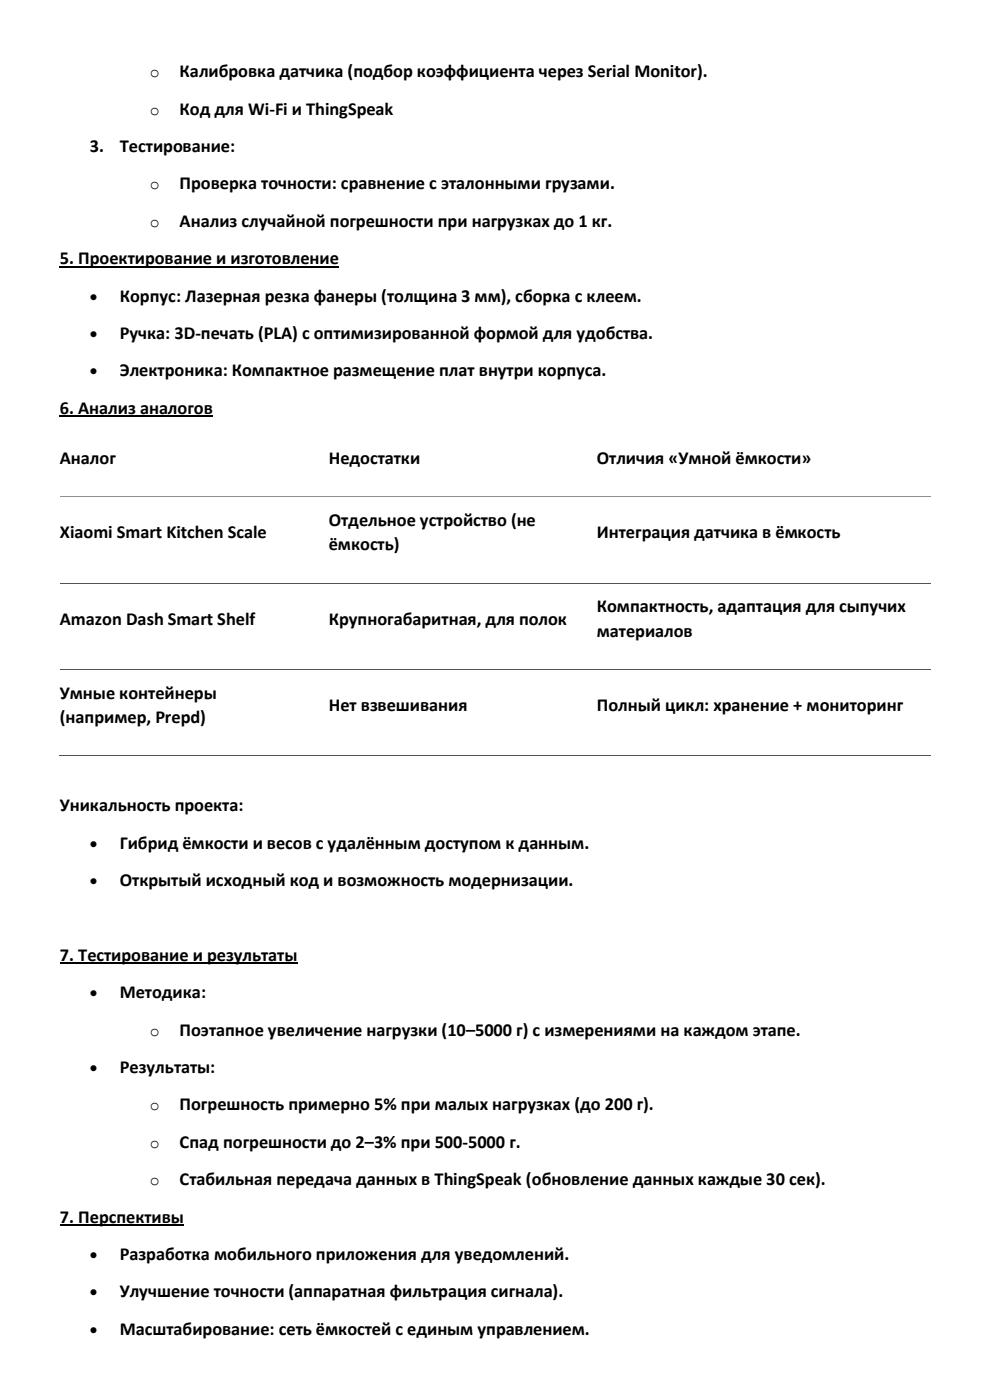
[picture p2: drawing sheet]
<svg xmlns="http://www.w3.org/2000/svg" width="210mm" height="297mm" viewBox="0 0 210 297" stroke-linecap="round" stroke-linejoin="round" font-family="sans-serif">
<defs><g id="words">
<g font-size="3.9">
<text x="38.1" y="16.4">Калибровка датчика (подбор коэффициента через Serial Monitor).</text>
<text x="38.1" y="24.3">Код для Wi-Fi и ThingSpeak</text>
<text x="19" y="32.3">3.</text>
<text x="25.4" y="32.3">Тестирование:</text>
<text x="38.1" y="40.2">Проверка точности: сравнение с эталонными грузами.</text>
<text x="38.1" y="48.1">Анализ случайной погрешности при нагрузках до 1 кг.</text>
<text x="12.7" y="56.1">5. Проектирование и изготовление</text>
<text x="25.4" y="64">Корпус: Лазерная резка фанеры (толщина 3 мм), сборка c клеем.</text>
<text x="25.4" y="71.9">Ручка: 3D-печать (PLA) с оптимизированной формой для удобства.</text>
<text x="25.4" y="79.8">Электроника: Компактное размещение плат внутри корпуса.</text>
<text x="12.7" y="87.8">6. Анализ аналогов</text>
<text x="12.7" y="98.4">Аналог</text>
<text x="69.7" y="98.4">Недостатки</text>
<text x="126.6" y="98.4">Отличия «Умной ёмкости»</text>
<text x="69.7" y="111.6">Отдельное устройство (не</text>
<text x="12.7" y="114.2">Xiaomi Smart Kitchen Scale</text>
<text x="69.7" y="116.7">ёмкость)</text>
<text x="126.6" y="114.2">Интеграция датчика в ёмкость</text>
<text x="126.6" y="129.9">Компактность, адаптация для сыпучих</text>
<text x="12.7" y="132.5">Amazon Dash Smart Shelf</text>
<text x="69.7" y="132.5">Крупногабаритная, для полок</text>
<text x="126.6" y="135.1">материалов</text>
<text x="12.7" y="148.3">Умные контейнеры</text>
<text x="12.7" y="153.4">(например, Prepd)</text>
<text x="69.7" y="150.9">Нет взвешивания</text>
<text x="126.6" y="150.9">Полный цикл: хранение + мониторинг</text>
<text x="12.7" y="172.1">Уникальность проекта:</text>
<text x="25.4" y="180">Гибрид ёмкости и весов с удалённым доступом к данным.</text>
<text x="25.4" y="188">Открытый исходный код и возможность модернизации.</text>
<text x="12.7" y="203.8">7. Тестирование и результаты</text>
<text x="25.4" y="211.8">Методика:</text>
<text x="38.1" y="219.7">Поэтапное увеличение нагрузки (10–5000 г) с измерениями на каждом этапе.</text>
<text x="25.4" y="227.7">Результаты:</text>
<text x="38.1" y="235.6">Погрешность примерно 5% при малых нагрузках (до 200 г).</text>
<text x="38.1" y="243.5">Спад погрешности до 2–3% при 500-5000 г.</text>
<text x="38.1" y="251.5">Стабильная передача данных в ThingSpeak (обновление данных каждые 30 сек).</text>
<text x="12.7" y="259.4">7. Перспективы</text>
<text x="25.4" y="267.3">Разработка мобильного приложения для уведомлений.</text>
<text x="25.4" y="275.2">Улучшение точности (аппаратная фильтрация сигнала).</text>
<text x="25.4" y="283.2">Масштабирование: сеть ёмкостей с единым управлением.</text>
</g>
<g font-size="3.5">
<text x="31.8" y="16.4">o</text>
<text x="31.8" y="24.3">o</text>
<text x="31.8" y="40.2">o</text>
<text x="31.8" y="48.1">o</text>
<text x="19" y="64">•</text>
<text x="19" y="71.9">•</text>
<text x="19" y="79.8">•</text>
<text x="19" y="180">•</text>
<text x="19" y="188">•</text>
<text x="19" y="211.8">•</text>
<text x="31.8" y="219.7">o</text>
<text x="19" y="227.7">•</text>
<text x="31.8" y="235.6">o</text>
<text x="31.8" y="243.5">o</text>
<text x="31.8" y="251.5">o</text>
<text x="19" y="267.3">•</text>
<text x="19" y="275.2">•</text>
<text x="19" y="283.2">•</text>
</g>
</g></defs>
<path d="M12.7 56.6h59.2M12.7 88.4h32.5" fill="none" stroke="#000" stroke-width=".25"/>
<path d="M12.7 105.4h54.4" fill="none" stroke="#8b8b8b" stroke-width=".21"/>
<path d="M67.1 105.3h.2v.2h-.2z" fill-rule="evenodd" fill="#8b8b8b"/>
<path d="M67.3 105.4h56.7" fill="none" stroke="#8b8b8b" stroke-width=".21"/>
<path d="M124 105.3h.1v.2h-.1z" fill-rule="evenodd" fill="#8b8b8b"/>
<path d="M124.1 105.4h73.2" fill="none" stroke="#8b8b8b" stroke-width=".21"/>
<path d="M12.7 123.7h54.4" fill="none" stroke="#525252" stroke-width=".21"/>
<path d="M67.1 123.6h.2v.2h-.2z" fill-rule="evenodd" fill="#525252"/>
<path d="M67.3 123.7h56.7" fill="none" stroke="#525252" stroke-width=".21"/>
<path d="M124 123.6h.1v.2h-.1z" fill-rule="evenodd" fill="#525252"/>
<path d="M124.1 123.7h73.2M12.7 142h54.4" fill="none" stroke="#525252" stroke-width=".21"/>
<path d="M67.1 142h.2v.1h-.2z" fill-rule="evenodd" fill="#525252"/>
<path d="M67.3 142h56.7" fill="none" stroke="#525252" stroke-width=".21"/>
<path d="M124 142h.1v.1h-.1z" fill-rule="evenodd" fill="#525252"/>
<path d="M124.1 142h73.2M12.4 160.4h54.7" fill="none" stroke="#525252" stroke-width=".21"/>
<path d="M66.9 160.3h.1v.2h-.1z" fill-rule="evenodd" fill="#525252"/>
<path d="M67 160.4h57" fill="none" stroke="#525252" stroke-width=".21"/>
<path d="M123.7 160.3h.2v.2h-.2z" fill-rule="evenodd" fill="#525252"/>
<path d="M123.9 160.4h73.4" fill="none" stroke="#525252" stroke-width=".21"/>
<path d="M12.7 204.4h50.4M12.7 259.9h26.3" fill="none" stroke="#000" stroke-width=".25"/>
<use href="#words"/>
</svg>
